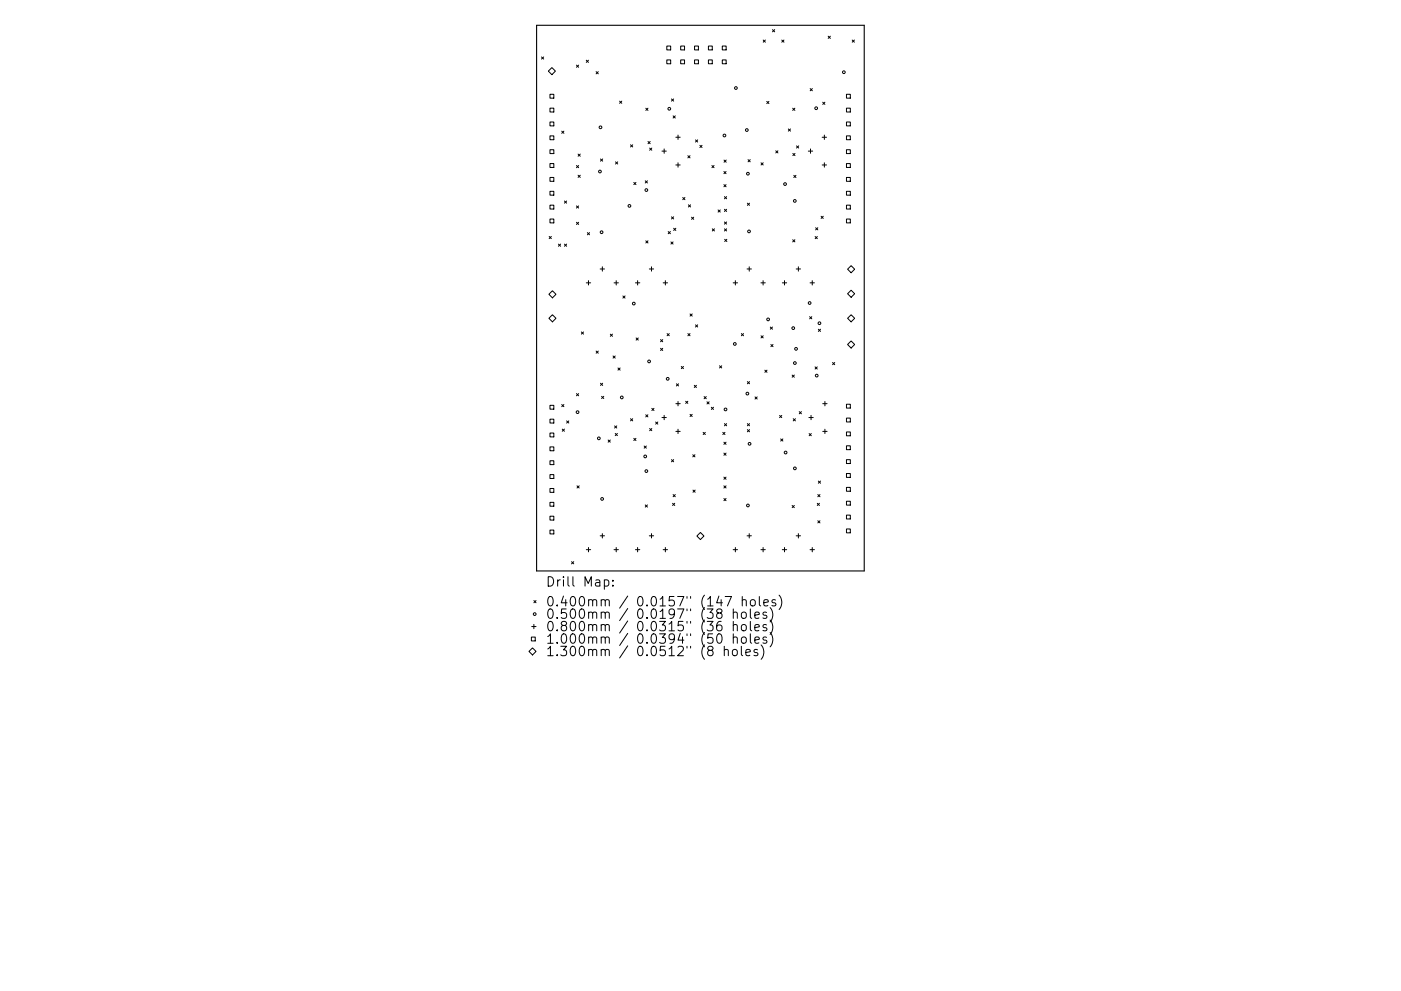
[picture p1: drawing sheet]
<svg xmlns="http://www.w3.org/2000/svg" width="297mm" height="210mm" viewBox="0 0 297 210" stroke-linecap="round" stroke-linejoin="round" font-family="sans-serif">
<defs><g id="words">
<g font-size="2.8">
<text x="115.7" y="125.1">Drill</text>
<text x="123.7" y="125.1">Map:</text>
<text x="115.7" y="129.3">0.400mm</text>
<text x="115.7" y="131.9">0.500mm</text>
<text x="135.1" y="129.3">0.0157&quot;</text>
<text x="135.1" y="131.9">0.0197&quot;</text>
<text x="148.8" y="129.3">(147</text>
<text x="148.8" y="131.9">(38</text>
<text x="155.7" y="131.9">holes)</text>
<text x="157.6" y="129.3">holes)</text>
<text x="115.7" y="134.5">0.800mm</text>
<text x="115.7" y="137.2">1.000mm</text>
<text x="135.1" y="134.5">0.0315&quot;</text>
<text x="135.1" y="137.2">0.0394&quot;</text>
<text x="148.8" y="134.5">(36</text>
<text x="148.8" y="137.2">(50</text>
<text x="155.7" y="134.5">holes)</text>
<text x="155.7" y="137.2">holes)</text>
<text x="115.7" y="139.8">1.300mm</text>
<text x="135.1" y="139.8">0.0512&quot;</text>
<text x="148.8" y="139.8">(8</text>
<text x="153.8" y="139.8">holes)</text>
</g>
</g></defs>
<path d="M113.8 5.4h69.4v115.7h-69.4z" fill="none" stroke="#000" stroke-width=".23"/>
<g fill="none" stroke="#000" stroke-width=".21">
<path d="M114.8 12.1l.5 .4M115.3 12.1l-.5 .4M116.3 15.1l.7-.8 .8 .8-.8 .7zM122.2 13.8l.5 .5M122.7 13.8l-.5 .5M124.3 12.8l.5 .4M124.8 12.8l-.5 .4M126.4 15.2l.5 .5M126.9 15.2l-.5 .5M141.4 9.8h.8v.8h-.8zM141.4 12.7h.8v.8h-.8zM144.3 9.8h.8v.8h-.8z"/>
<path d="M144.3 12.7h.8v.8h-.8zM147.3 9.8h.8v.8h-.8zM147.3 12.7h.8v.8h-.8zM150.2 9.8h.8v.8h-.8zM150.2 12.7h.8v.8h-.8zM153.1 9.8h.9v.8h-.9zM153.1 12.7h.9v.8h-.9zM161.8 8.5l.5 .5M162.3 8.5l-.5 .5M163.8 6.3l.4 .5M164.2 6.3l-.4 .5M165.8 8.5l.4 .5"/>
<path d="M166.2 8.5l-.4 .5M171.8 18.8l.4 .5M172.2 18.8l-.4 .5M175.6 7.7l.5 .4M176.1 7.7l-.5 .4M180.7 8.5l.4 .5M181.1 8.5l-.4 .5M116.6 20h.8v.8h-.8zM116.6 22.9h.8v.9h-.8zM116.6 25.9h.8v.8h-.8zM116.6 28.8h.8v.8h-.8zM116.6 31.8h.8v.8h-.8z"/>
<path d="M116.6 34.7h.8v.8h-.8zM116.6 37.6h.8v.9h-.8zM119.1 27.8l.5 .5M119.6 27.8l-.5 .5M122.2 35.1l.5 .5M122.6 32.7l.4 .4M122.6 37.2l.4 .4M122.7 35.1l-.5 .5M123 32.7l-.4 .4M123 37.2l-.4 .4M127.3 33.7l.5 .5M127.8 33.7l-.5 .5"/>
<path d="M130.5 34.3l.5 .5M131 34.3l-.5 .5M131.4 21.5l.4 .4M131.8 21.5l-.4 .4M133.7 30.7l.4 .5M134.1 30.7l-.4 .5M134.4 38.7l.4 .5M134.8 38.7l-.4 .5M136.8 38.4l.5 .4M136.9 23l.5 .4M137.3 38.4l-.5 .4M137.4 23l-.5 .4"/>
<path d="M137.4 30l.5 .5M137.7 31.4l.5 .5M137.9 30l-.5 .5M138.2 31.4l-.5 .5M140.4 32.1h.9M140.8 31.6v.9M142.4 21l.4 .5M142.7 24.6l.5 .4M142.8 21l-.4 .5M143.2 24.6l-.5 .4M143.3 29.1h.9M143.3 35h.9"/>
<path d="M143.8 28.7v.9M143.8 34.5v1M145.8 33l.5 .5M146.3 33l-.5 .5M147.5 29.7l.4 .4M147.9 29.7l-.4 .4M148.4 30.8l.4 .5M148.8 30.8l-.4 .5M150.9 35.1l.5 .5M151.4 35.1l-.5 .5M153.5 36.4l.4 .5M153.5 39.2l.4 .4"/>
<path d="M153.5 34l.5 .4M153.9 36.4l-.4 .5M153.9 39.2l-.4 .4M154 34l-.5 .4M158.6 33.9l.5 .4M159.1 33.9l-.5 .4M161.4 34.5l.4 .5M161.8 34.5l-.4 .5M162.6 21.5l.4 .5M163 21.5l-.4 .5M164.5 32l.4 .5M164.9 32l-.4 .5"/>
<path d="M167.1 27.4l.5 .4M167.6 27.4l-.5 .4M168.1 23l.4 .4M168.1 32.6l.5 .4M168.3 37.2l.5 .5M168.5 23l-.4 .4M168.6 32.6l-.5 .4M168.8 37.2l-.5 .5M168.9 30.9l.4 .5M169.3 30.9l-.4 .5M171.4 32.1h.9M171.8 31.6v.9"/>
<path d="M174.3 29.1h.9M174.3 35h.9M174.4 21.7l.5 .5M174.8 28.7v.9M174.8 34.5v1M174.9 21.7l-.5 .5M179.5 20h.8v.8h-.8zM179.5 22.9h.8v.9h-.8zM179.5 25.9h.8v.8h-.8zM179.5 28.8h.8v.8h-.8zM179.5 31.8h.8v.8h-.8zM179.5 34.7h.8v.8h-.8z"/>
<path d="M179.5 37.6h.8v.9h-.8zM116.4 50.2l.5 .4M116.6 40.6h.8v.8h-.8zM116.6 43.5h.8v.8h-.8zM116.6 46.5h.8v.8h-.8zM116.9 50.2l-.5 .4M118.4 51.8l.5 .5M118.9 51.8l-.5 .5M119.7 42.6l.4 .5M119.7 51.8l.4 .5M120.1 42.6l-.4 .5M120.1 51.8l-.4 .5"/>
<path d="M122.2 43.7l.5 .4M122.2 47.2l.5 .4M122.7 43.7l-.5 .4M122.7 47.2l-.5 .4M124.5 49.4l.5 .4M124.8 59.5v1M125 49.4l-.5 .4M127.2 57.1h1M127.7 56.6v.9M130.6 59.5v1M135.2 59.5v1M136.9 51.1l.5 .5"/>
<path d="M137.4 51.1l-.5 .5M137.7 57.1h.9M138.1 56.6v.9M141.1 59.5v1M141.7 49.1l.4 .5M142.1 49.1l-.4 .5M142.2 51.3l.5 .5M142.4 46l.4 .5M142.7 51.3l-.5 .5M142.8 46l-.4 .5M142.8 48.4l.5 .5M143.3 48.4l-.5 .5"/>
<path d="M144.8 41.9l.4 .5M145.2 41.9l-.4 .5M146 43.5l.4 .4M146.4 43.5l-.4 .4M146.6 46.1l.5 .4M147.1 46.1l-.5 .4M151 48.5l.5 .5M151.5 48.5l-.5 .5M152.2 44.5l.5 .5M152.7 44.5l-.5 .5M153.6 41.7l.5 .5M153.6 44.4l.5 .5"/>
<path d="M153.6 47.1l.5 .5M153.6 48.5l.5 .5M153.6 50.8l.5 .4M154.1 41.7l-.5 .5M154.1 44.4l-.5 .5M154.1 47.1l-.5 .5M154.1 48.5l-.5 .5M154.1 50.8l-.5 .4M155.9 59.5v1M158.4 57.1h.9M158.5 43.1l.4 .5M158.9 56.6v.9"/>
<path d="M158.9 43.1l-.4 .5M161.8 59.5v1M166.3 59.5v1M168.1 50.9l.4 .4M168.5 50.9l-.4 .4M168.8 57.1h.9M169.3 56.6v.9M172.2 59.5v1M172.8 50.2l.5 .4M172.9 48.3l.5 .5M173.3 50.2l-.5 .4M173.4 48.3l-.5 .5"/>
<path d="M174.1 45.9l.5 .4M174.6 45.9l-.5 .4M179.5 40.6h.8v.8h-.8zM179.5 43.5h.8v.8h-.8zM179.5 46.5h.8v.8h-.8zM180.5 56.4l.7 .7-.7 .8-.8-.8zM116.4 62.4l.7-.7 .8 .7-.8 .8zM117.1 66.8l.8 .7-.8 .8-.7-.8zM123.3 70.4l.4 .5M123.7 70.4l-.4 .5M124.3 60h.9M126.4 74.5l.5 .4"/>
<path d="M126.9 74.5l-.5 .4M129.4 70.9l.5 .5M129.9 70.9l-.5 .5M130 75.5l.4 .5M130.2 60h.9M130.4 75.5l-.4 .5M131 78.1l.5 .4M131.5 78.1l-.5 .4M132.1 62.8l.4 .5M132.5 62.8l-.4 .5M134.7 60h1M134.9 71.7l.4 .5"/>
<path d="M135.3 71.7l-.4 .5M140 72l.5 .5M140 73.9l.5 .5M140.5 72l-.5 .5M140.5 73.9l-.5 .5M140.6 60h.9M141.4 70.8l.5 .4M141.9 70.8l-.5 .4M144.4 77.8l.5 .4M144.9 77.8l-.5 .4M145.8 70.8l.5 .4M146.3 70.8l-.5 .4"/>
<path d="M146.3 66.6l.5 .5M146.8 66.6l-.5 .5M147.5 68.9l.4 .5M147.9 68.9l-.4 .5M152.6 77.6l.4 .5M153 77.6l-.4 .5M155.4 60h1M157.2 70.8l.4 .4M157.6 70.8l-.4 .4M161.3 60h1M161.4 71.2l.4 .5M161.8 71.2l-.4 .5"/>
<path d="M162.2 78.5l.4 .5M162.6 78.5l-.4 .5M163.3 69.4l.5 .4M163.4 73.1l.5 .5M163.8 69.4l-.5 .4M163.9 73.1l-.5 .5M165.9 60h.9M168 79.6l.4 .4M168.4 79.6l-.4 .4M171.7 67.2l.4 .4M171.7 60h1M172.1 67.2l-.4 .4"/>
<path d="M172.8 77.8l.5 .5M173.3 77.8l-.5 .5M173.5 69.8l.5 .5M174 69.8l-.5 .5M176.5 76.9l.5 .5M177 76.9l-.5 .5M180.5 61.6l.7 .7-.7 .8-.8-.8zM180.5 66.8l.7 .7-.7 .8-.8-.8zM180.5 72.3l.7 .8-.7 .7-.8-.7zM116.6 86h.8v.8h-.8zM116.6 88.9h.8v.9h-.8zM116.6 91.9h.8v.8h-.8z"/>
<path d="M116.6 94.8h.8v.8h-.8zM116.6 97.8h.8v.8h-.8zM119.1 85.8l.5 .5M119.2 91l.5 .5M119.6 85.8l-.5 .5M119.7 91l-.5 .5M120.1 89.3l.5 .5M120.6 89.3l-.5 .5M122.2 83.5l.5 .5M122.7 83.5l-.5 .5M127.3 81.3l.5 .5M127.5 84.1l.5 .5"/>
<path d="M127.8 81.3l-.5 .5M128 84.1l-.5 .5M128.9 93.4l.5 .4M129.4 93.4l-.5 .4M130.3 90.4l.5 .4M130.4 92l.5 .4M130.8 90.4l-.5 .4M130.9 92l-.5 .4M133.7 88.8l.4 .5M134.1 88.8l-.4 .5M134.4 93l.4 .5M134.8 93l-.4 .5"/>
<path d="M136.6 94.6l.4 .5M136.9 88l.5 .5M137 94.6l-.4 .5M137.4 88l-.5 .5M137.7 90.9l.5 .5M138.2 90.9l-.5 .5M138.2 86.6l.5 .5M138.7 86.6l-.5 .5M139 89.5l.5 .5M139.5 89.5l-.5 .5M140.4 88.6h.9M140.8 88.1v1"/>
<path d="M142.4 97.5l.4 .5M142.8 97.5l-.4 .5M143.3 85.6h.9M143.3 91.5h.9M143.4 81.4l.5 .5M143.8 85.2v.9M143.8 91.1v.9M143.9 81.4l-.5 .5M145.4 85.1l.4 .5M145.8 85.1l-.4 .5M146.3 87.9l.5 .5M146.8 87.9l-.5 .5"/>
<path d="M146.9 96.5l.4 .4M147.2 81.8l.5 .4M147.3 96.5l-.4 .4M147.7 81.8l-.5 .4M149.1 91.7l.4 .5M149.3 84.1l.4 .5M149.5 91.7l-.4 .5M149.7 84.1l-.4 .5M149.9 85.2l.5 .5M150.4 85.2l-.5 .5M150.8 86.4l.5 .5M151.3 86.4l-.5 .5"/>
<path d="M153.2 91.7l.5 .5M153.5 93.8l.4 .5M153.5 96.1l.4 .5M153.6 89.9l.5 .4M153.7 91.7l-.5 .5M153.9 93.8l-.4 .5M153.9 96.1l-.4 .5M154.1 89.9l-.5 .4M158.5 81l.4 .4M158.5 89.9l.4 .4M158.5 91.2l.4 .4M158.9 91.2l-.4 .4"/>
<path d="M158.9 81l-.4 .4M158.9 89.9l-.4 .4M160.1 84.2l.4 .5M160.5 84.2l-.4 .5M165.3 88.1l.5 .5M165.5 93.1l.5 .5M165.8 88.1l-.5 .5M166 93.1l-.5 .5M168.2 88.8l.4 .5M168.6 88.8l-.4 .5M169.5 87.3l.4 .5M169.9 87.3l-.4 .5"/>
<path d="M171.5 88.6h.9M171.6 92l.4 .5M172 88.1v1M172 92l-.4 .5M174.4 85.6h1M174.4 91.5h1M174.9 85.2v.9M174.9 91.1v.9M179.5 85.8h.8v.8h-.8zM179.5 88.7h.8v.8h-.8zM179.5 91.6h.8v.9h-.8zM179.5 94.6h.8v.8h-.8z"/>
<path d="M179.5 97.5h.8v.8h-.8zM116.6 100.7h.8v.8h-.8zM116.6 103.6h.8v.9h-.8zM116.6 106.6h.8v.8h-.8zM116.6 109.5h.8v.8h-.8zM116.6 112.5h.8v.8h-.8zM121.2 119.2l.4 .4M121.6 119.2l-.4 .4M122.3 103.1l.5 .4M122.8 103.1l-.5 .4M124.3 116.6h.9M124.8 116.2v.9"/>
<path d="M127.2 113.7h1M127.7 113.2v.9M130.2 116.6h.9M130.6 116.2v.9M134.7 116.6h1M135.2 116.2v.9M136.8 107.1l.5 .5M137.3 107.1l-.5 .5M137.7 113.7h.9M138.1 113.2v.9M140.6 116.6h.9M141.1 116.2v.9"/>
<path d="M142.6 106.8l.5 .4M142.7 104.9l.5 .5M143.1 106.8l-.5 .4M143.2 104.9l-.5 .5M146.9 104l.5 .4M147.4 104l-.5 .4M147.7 113.7l.8-.7 .8 .7-.8 .8zM153.5 105.8l.4 .4M153.5 103.1l.4 .4M153.5 101.2l.4 .5M153.9 105.8l-.4 .4M153.9 101.2l-.4 .5"/>
<path d="M153.9 103.1l-.4 .4M155.4 116.6h1M155.9 116.2v.9M158.4 113.7h.9M158.9 113.2v.9M161.3 116.6h1M161.8 116.2v.9M165.9 116.6h.9M166.3 116.2v.9M168 107.2l.4 .5M168.4 107.2l-.4 .5M168.8 113.7h.9"/>
<path d="M169.3 113.2v.9M171.7 116.6h1M172.2 116.2v.9M173.3 106.8l.4 .4M173.4 104.9l.5 .5M173.4 110.5l.5 .4M173.5 102.1l.5 .4M173.7 106.8l-.4 .4M173.9 104.9l-.5 .5M173.9 110.5l-.5 .4M174 102.1l-.5 .4M179.5 100.5h.8v.8h-.8z"/>
<path d="M179.5 103.4h.8v.8h-.8zM179.5 106.3h.8v.9h-.8zM179.5 109.3h.8v.8h-.8zM179.5 112.2h.8v.8h-.8zM112.1 138.2l.8-.7 .8 .7-.8 .8zM112.7 135.2h.8v.8h-.8zM112.7 132.9h1M113.2 127.4l.5 .5M113.2 132.5v.9M113.7 127.4l-.5 .5M121.5 122.4v1.7l.3 .3M127.5 127.4l.3-.2 .4 .1 .1 1.3"/>
<path d="M127.5 130.1a.5 .5 0 0 1 .8 0v1.1M127.5 132.7a.5 .5 0 0 1 .8 .1v1M127.5 135.3a.5 .5 0 0 1 .8 .1v1.1M127.5 138a.5 .5 0 0 1 .8 .1v1M128.3 127.5l.3-.3 .5 .1 .1 1.3M128.3 130.1l.3-.2 .5 .1 .1 1.2M128.3 132.8l.3-.3 .5 .1 .1 1.2M128.3 135.4l.3-.3 .5 .1 .1 1.3M128.3 138.1l.3-.3 .5 .1 .1 1.2M133.1 126.5l-1.7 2.5M133.1 129.1l-1.7 2.6M133.1 131.7l-1.7 2.6"/>
<path d="M133.1 134.4l-1.7 2.6M133.1 137l-1.7 2.6M145.7 126.6v.3M145.7 129.2v.4M145.7 131.8v.4M145.7 134.5v.4M145.7 137.1v.4M146.4 126.6v.3M146.4 129.2v.4M146.4 131.8v.4M146.4 134.5v.4M146.4 137.1v.4"/>
<circle cx="156" cy="18.7" r=".29"/>
<circle cx="178.9" cy="15.3" r=".29"/>
<circle cx="127.2" cy="36.4" r=".29"/>
<circle cx="127.3" cy="27" r=".29"/>
<circle cx="141.9" cy="23.1" r=".29"/>
<circle cx="153.6" cy="28.8" r=".29"/>
<circle cx="158.3" cy="27.6" r=".29"/>
<circle cx="158.6" cy="36.9" r=".29"/>
<circle cx="166.4" cy="39.1" r=".29"/>
<circle cx="173" cy="23" r=".29"/>
<circle cx="127.5" cy="49.3" r=".29"/>
<circle cx="133.5" cy="43.7" r=".29"/>
<circle cx="137" cy="40.3" r=".29"/>
<circle cx="158.8" cy="49.1" r=".29"/>
<circle cx="168.5" cy="42.6" r=".29"/>
<circle cx="134.4" cy="64.4" r=".29"/>
<circle cx="137.6" cy="76.7" r=".29"/>
<circle cx="155.8" cy="73" r=".29"/>
<circle cx="162.9" cy="67.8" r=".29"/>
<circle cx="168.2" cy="69.6" r=".29"/>
<circle cx="168.5" cy="77" r=".29"/>
<circle cx="168.8" cy="74" r=".29"/>
<circle cx="171.7" cy="64.3" r=".29"/>
<circle cx="173.2" cy="79.7" r=".29"/>
<circle cx="173.7" cy="68.6" r=".29"/>
<circle cx="122.5" cy="87.4" r=".29"/>
<circle cx="127" cy="93" r=".29"/>
<circle cx="131.8" cy="84.3" r=".29"/>
<circle cx="136.8" cy="96.8" r=".29"/>
<circle cx="137" cy="100" r=".29"/>
<circle cx="141.6" cy="80.4" r=".29"/>
<circle cx="153.8" cy="86.9" r=".29"/>
<circle cx="158.5" cy="83.5" r=".29"/>
<circle cx="158.9" cy="94.2" r=".29"/>
<circle cx="166.6" cy="96" r=".29"/>
<circle cx="168.5" cy="99.4" r=".29"/>
<circle cx="127.7" cy="105.9" r=".29"/>
<circle cx="158.6" cy="107.2" r=".29"/>
<circle cx="113.4" cy="130.3" r=".29"/>
</g>
<use href="#words"/>
</svg>
